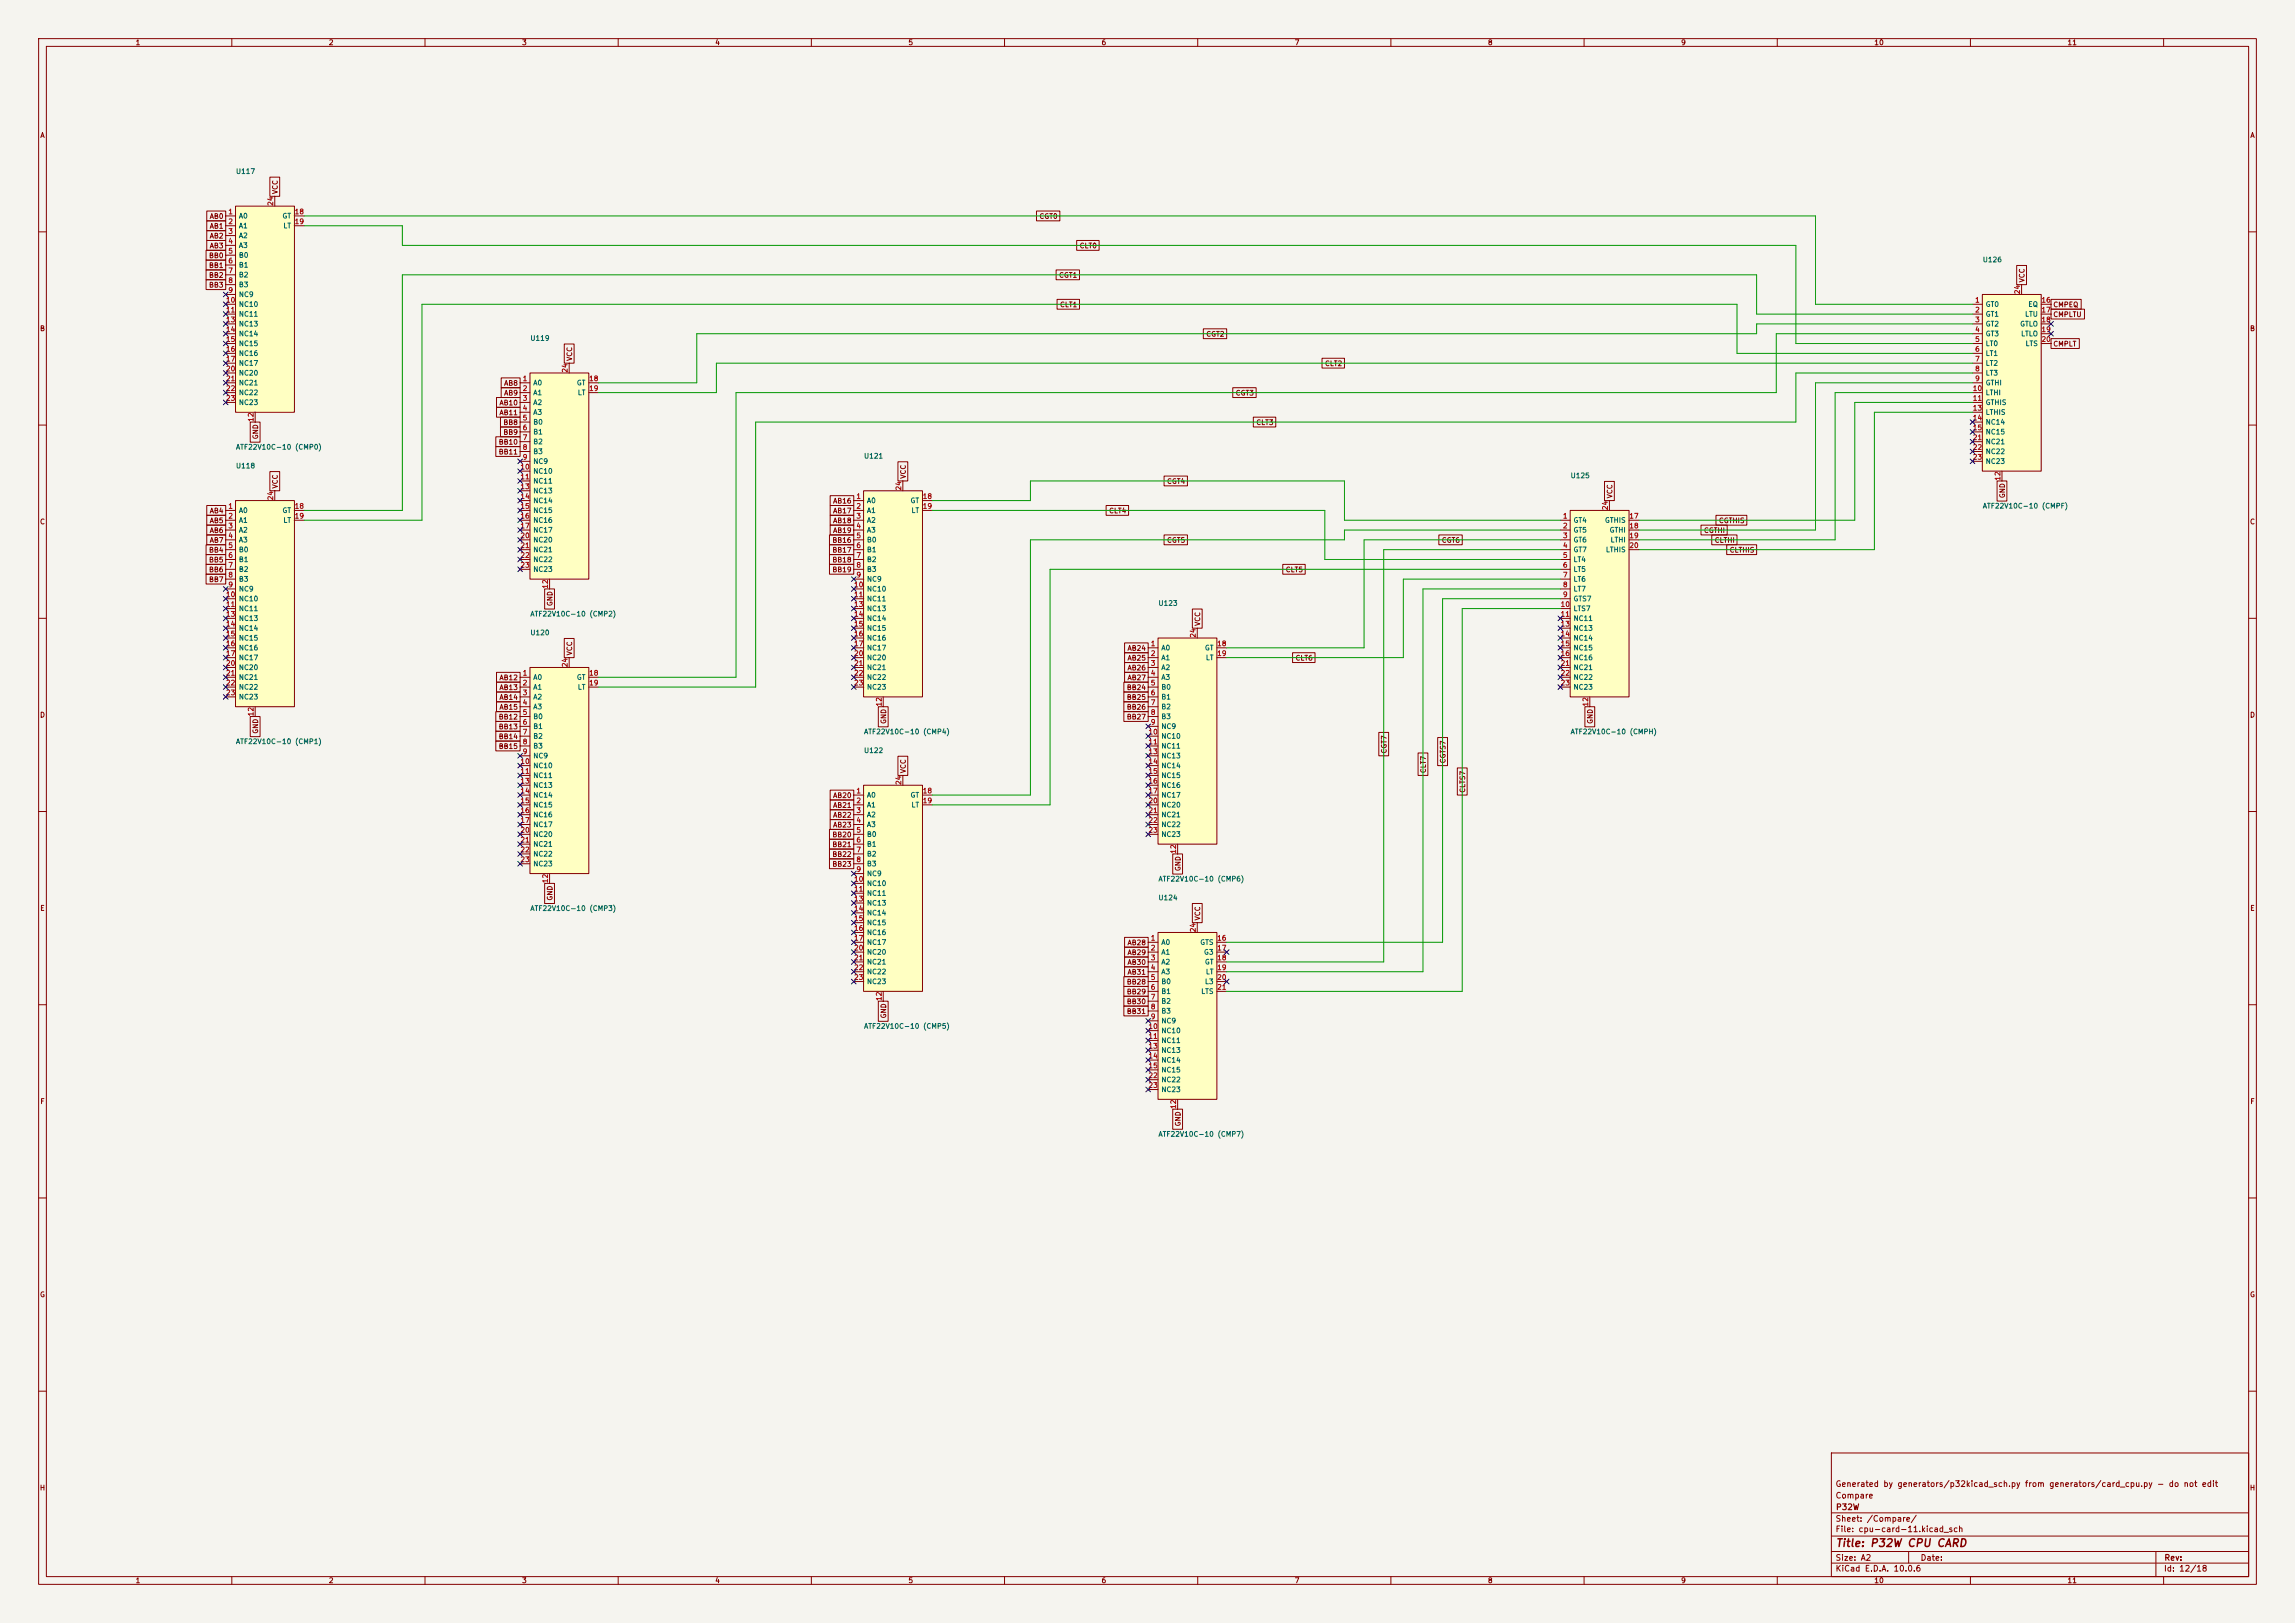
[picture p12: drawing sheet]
<svg xmlns="http://www.w3.org/2000/svg" width="594mm" height="420mm" viewBox="0 0 594 420" stroke-linecap="round" stroke-linejoin="round" font-family="sans-serif">
<defs><g id="words">
<text font-size="2" fill="#840000" x="475" y="400.8">Title: P32W CPU CARD</text>
<g font-size="1.5" fill="#840000">
<text x="475" y="388.1">Compare</text>
<text x="475" y="385.1">Generated by generators/p32kicad_sch.py from generators/card_cpu.py - do not edit</text>
<text x="475" y="394.1">Sheet: /Compare/</text>
<text x="475.1" y="391.1">P32W</text>
<text x="475" y="396.8">File: cpu-card-11.kicad_sch</text>
<text x="475" y="407">KiCad E.D.A. 10.0.6</text>
<text x="475" y="404.2">Size: A2</text>
<text x="497" y="404.2">Date:</text>
<text x="560" y="407">Id: 12/18</text>
<text x="560.1" y="404.2">Rev:</text>
</g>
<g font-size="1.3" fill="#840000">
<text x="35" y="12">1</text>
<text x="85" y="12">2</text>
<text x="135" y="12">3</text>
<text x="185" y="12">4</text>
<text x="235" y="12">5</text>
<text x="285" y="12">6</text>
<text x="335" y="12">7</text>
<text x="385" y="12">8</text>
<text x="435" y="12">9</text>
<text x="485" y="12">10</text>
<text x="535" y="12">11</text>
<text x="10.3" y="36">A</text>
<text x="582.3" y="36">A</text>
<text x="72.2" y="50.4" transform="rotate(-90 72.2 50.4)">VCC</text>
<text x="54.1" y="56.9">AB0</text>
<text x="54.1" y="59.5">AB1</text>
<text x="268.9" y="56.9">CGT0</text>
<text x="54.1" y="62">AB2</text>
<text x="54.1" y="64.6">AB3</text>
<text x="279.3" y="64.6">CLT0</text>
<text x="54" y="69.6">BB1</text>
<text x="54" y="67.1">BB0</text>
<text x="54" y="74.7">BB3</text>
<text x="54" y="72.2">BB2</text>
<text x="274" y="72.2">CGT1</text>
<text x="524.3" y="73.2" transform="rotate(-90 524.3 73.2)">VCC</text>
<text x="274.2" y="79.8">CLT1</text>
<text x="531.3" y="82.3">CMPLTU</text>
<text x="531.3" y="79.8">CMPEQ</text>
<text x="10.2" y="86">B</text>
<text x="312.1" y="87.4">CGT2</text>
<text x="531.3" y="90">CMPLT</text>
<text x="582.2" y="86">B</text>
<text x="148.4" y="93.5" transform="rotate(-90 148.4 93.5)">VCC</text>
<text x="342.8" y="95">CLT2</text>
<text x="130.3" y="100.1">AB8</text>
<text x="129.1" y="105.2">AB10</text>
<text x="129.1" y="107.7">AB11</text>
<text x="130.3" y="102.7">AB9</text>
<text x="319.7" y="102.7">CGT3</text>
<text x="67.1" y="113.8" transform="rotate(-90 67.1 113.8)">GND</text>
<text x="130.2" y="110.3">BB8</text>
<text x="130.2" y="112.8">BB9</text>
<text x="325" y="110.3">CLT3</text>
<text x="129" y="115.4">BB10</text>
<text x="129" y="117.9">BB11</text>
<text x="234.7" y="124" transform="rotate(-90 234.7 124)">VCC</text>
<text x="301.9" y="125.5">CGT4</text>
<text x="72.2" y="126.6" transform="rotate(-90 72.2 126.6)">VCC</text>
<text x="215.5" y="130.6">AB16</text>
<text x="417.6" y="129.1" transform="rotate(-90 417.6 129.1)">VCC</text>
<text x="519.2" y="129" transform="rotate(-90 519.2 129)">GND</text>
<text x="10.2" y="136">C</text>
<text x="54.1" y="133.1">AB4</text>
<text x="54.1" y="135.7">AB5</text>
<text x="215.5" y="133.1">AB17</text>
<text x="215.5" y="135.7">AB18</text>
<text x="286.9" y="133.1">CLT4</text>
<text x="444.8" y="135.7">CGTHIS</text>
<text x="582.2" y="136">C</text>
<text x="54" y="143.3">BB4</text>
<text x="54.1" y="140.8">AB7</text>
<text x="54.1" y="138.2">AB6</text>
<text x="215.3" y="140.8">BB16</text>
<text x="215.3" y="143.3">BB17</text>
<text x="215.5" y="138.2">AB19</text>
<text x="301.9" y="140.8">CGT5</text>
<text x="373" y="140.8">CGT6</text>
<text x="440.9" y="138.2">CGTHI</text>
<text x="443.7" y="140.8">CLTHI</text>
<text x="447.5" y="143.3">CLTHIS</text>
<text x="54" y="145.8">BB5</text>
<text x="54" y="148.4">BB6</text>
<text x="215.3" y="145.8">BB18</text>
<text x="215.3" y="148.4">BB19</text>
<text x="332.6" y="148.4">CLT5</text>
<text x="54" y="150.9">BB7</text>
<text x="143.3" y="157" transform="rotate(-90 143.3 157)">GND</text>
<text x="310.9" y="162.1" transform="rotate(-90 310.9 162.1)">VCC</text>
<text x="148.4" y="169.7" transform="rotate(-90 148.4 169.7)">VCC</text>
<text x="291.7" y="173.8">AB26</text>
<text x="291.7" y="171.2">AB25</text>
<text x="291.7" y="168.7">AB24</text>
<text x="335.2" y="171.2">CLT6</text>
<text x="129.1" y="176.3">AB12</text>
<text x="129.1" y="178.9">AB13</text>
<text x="291.5" y="178.9">BB24</text>
<text x="291.7" y="176.3">AB27</text>
<text x="10.2" y="186">D</text>
<text x="129.1" y="183.9">AB15</text>
<text x="129.1" y="181.4">AB14</text>
<text x="291.5" y="183.9">BB26</text>
<text x="291.5" y="181.4">BB25</text>
<text x="582.2" y="186">D</text>
<text x="67.1" y="190" transform="rotate(-90 67.1 190)">GND</text>
<text x="129" y="186.5">BB12</text>
<text x="129" y="189">BB13</text>
<text x="129" y="191.6">BB14</text>
<text x="229.7" y="187.5" transform="rotate(-90 229.7 187.5)">GND</text>
<text x="291.5" y="186.5">BB27</text>
<text x="412.5" y="187.5" transform="rotate(-90 412.5 187.5)">GND</text>
<text x="129" y="194.1">BB15</text>
<text x="359.2" y="195.1" transform="rotate(-90 359.2 195.1)">CGT7</text>
<text x="374.4" y="197.7" transform="rotate(-90 374.4 197.7)">CGTS7</text>
<text x="234.7" y="200.2" transform="rotate(-90 234.7 200.2)">VCC</text>
<text x="369.4" y="200.2" transform="rotate(-90 369.4 200.2)">CLT7</text>
<text x="215.5" y="209.3">AB21</text>
<text x="215.5" y="206.8">AB20</text>
<text x="379.5" y="205.3" transform="rotate(-90 379.5 205.3)">CLTS7</text>
<text x="215.5" y="214.4">AB23</text>
<text x="215.5" y="211.9">AB22</text>
<text x="215.3" y="217">BB20</text>
<text x="215.3" y="219.5">BB21</text>
<text x="215.3" y="224.6">BB23</text>
<text x="215.3" y="222">BB22</text>
<text x="305.9" y="225.6" transform="rotate(-90 305.9 225.6)">GND</text>
<text x="143.3" y="233.2" transform="rotate(-90 143.3 233.2)">GND</text>
<text x="10.3" y="236">E</text>
<text x="310.9" y="238.3" transform="rotate(-90 310.9 238.3)">VCC</text>
<text x="582.3" y="236">E</text>
<text x="291.7" y="244.9">AB28</text>
<text x="291.7" y="250">AB30</text>
<text x="291.7" y="247.4">AB29</text>
<text x="291.5" y="257.6">BB29</text>
<text x="291.5" y="255.1">BB28</text>
<text x="291.7" y="252.5">AB31</text>
<text x="229.7" y="263.7" transform="rotate(-90 229.7 263.7)">GND</text>
<text x="291.5" y="262.7">BB31</text>
<text x="291.5" y="260.1">BB30</text>
<text x="10.3" y="286">F</text>
<text x="582.3" y="286">F</text>
<text x="305.9" y="291.6" transform="rotate(-90 305.9 291.6)">GND</text>
<text x="10.2" y="336">G</text>
<text x="582.2" y="336">G</text>
<text x="10.2" y="386">H</text>
<text x="582.2" y="386">H</text>
<text x="35" y="410">1</text>
<text x="85" y="410">2</text>
<text x="135" y="410">3</text>
<text x="185" y="410">4</text>
<text x="235" y="410">5</text>
<text x="285" y="410">6</text>
<text x="335" y="410">7</text>
<text x="385" y="410">8</text>
<text x="435" y="410">9</text>
<text x="485" y="410">10</text>
<text x="535" y="410">11</text>
</g>
<g font-size="1.3" fill="#006464">
<text x="60.9" y="45.3">U117</text>
<text x="61.7" y="56.8">A0</text>
<text x="61.7" y="59.4">A1</text>
<text x="73" y="56.8">GT</text>
<text x="73.2" y="59.4">LT</text>
<text x="61.7" y="61.9">A2</text>
<text x="61.7" y="64.5">A3</text>
<text x="61.7" y="67">B0</text>
<text x="61.7" y="69.5">B1</text>
<text x="513.1" y="68.2">U126</text>
<text x="61.7" y="72.1">B2</text>
<text x="61.7" y="74.6">B3</text>
<text x="61.7" y="77.2">NC9</text>
<text x="61.7" y="79.7">NC10</text>
<text x="61.7" y="82.2">NC11</text>
<text x="513.8" y="79.7">GT0</text>
<text x="513.8" y="82.2">GT1</text>
<text x="524" y="82.2">LTU</text>
<text x="524.9" y="79.7">EQ</text>
<text x="61.7" y="84.8">NC13</text>
<text x="61.7" y="87.3">NC14</text>
<text x="61.7" y="89.9">NC15</text>
<text x="137.1" y="88.5">U119</text>
<text x="513.8" y="84.8">GT2</text>
<text x="513.8" y="87.3">GT3</text>
<text x="513.8" y="89.9">LT0</text>
<text x="522.7" y="84.8">GTLO</text>
<text x="523" y="87.3">LTLO</text>
<text x="524.1" y="89.9">LTS</text>
<text x="61.7" y="92.4">NC16</text>
<text x="61.7" y="94.9">NC17</text>
<text x="513.8" y="92.4">LT1</text>
<text x="513.8" y="94.9">LT2</text>
<text x="61.7" y="97.5">NC20</text>
<text x="61.7" y="100">NC21</text>
<text x="137.9" y="100">A0</text>
<text x="149.2" y="100">GT</text>
<text x="513.8" y="97.5">LT3</text>
<text x="513.8" y="100">GTHI</text>
<text x="61.7" y="102.6">NC22</text>
<text x="61.7" y="105.1">NC23</text>
<text x="137.9" y="102.6">A1</text>
<text x="137.9" y="105.1">A2</text>
<text x="137.9" y="107.6">A3</text>
<text x="149.4" y="102.6">LT</text>
<text x="513.8" y="102.6">LTHI</text>
<text x="513.8" y="105.1">GTHIS</text>
<text x="513.8" y="107.6">LTHIS</text>
<text x="137.9" y="110.2">B0</text>
<text x="137.9" y="112.7">B1</text>
<text x="513.8" y="110.2">NC14</text>
<text x="513.8" y="112.7">NC15</text>
<text x="60.9" y="116.6">ATF22V10C-10 (CMP0)</text>
<text x="137.9" y="115.3">B2</text>
<text x="137.9" y="117.8">B3</text>
<text x="223.5" y="119">U121</text>
<text x="513.8" y="115.3">NC21</text>
<text x="513.8" y="117.8">NC22</text>
<text x="60.9" y="121.5">U118</text>
<text x="137.9" y="120.3">NC9</text>
<text x="137.9" y="122.9">NC10</text>
<text x="137.9" y="125.4">NC11</text>
<text x="406.4" y="124">U125</text>
<text x="513.8" y="120.3">NC23</text>
<text x="137.9" y="128">NC13</text>
<text x="137.9" y="130.5">NC14</text>
<text x="224.3" y="130.5">A0</text>
<text x="235.5" y="130.5">GT</text>
<text x="513.1" y="131.9">ATF22V10C-10 (CMPF)</text>
<text x="61.7" y="133">A0</text>
<text x="61.7" y="135.6">A1</text>
<text x="73" y="133">GT</text>
<text x="73.2" y="135.6">LT</text>
<text x="137.9" y="133">NC15</text>
<text x="137.9" y="135.6">NC16</text>
<text x="224.3" y="133">A1</text>
<text x="224.3" y="135.6">A2</text>
<text x="235.8" y="133">LT</text>
<text x="407.1" y="135.6">GT4</text>
<text x="415.3" y="135.6">GTHIS</text>
<text x="61.7" y="138.1">A2</text>
<text x="61.7" y="140.7">A3</text>
<text x="61.7" y="143.2">B0</text>
<text x="137.9" y="138.1">NC17</text>
<text x="137.9" y="140.7">NC20</text>
<text x="137.9" y="143.2">NC21</text>
<text x="224.3" y="138.1">A3</text>
<text x="224.3" y="140.7">B0</text>
<text x="224.3" y="143.2">B1</text>
<text x="407.1" y="138.1">GT5</text>
<text x="407.1" y="140.7">GT6</text>
<text x="407.1" y="143.2">GT7</text>
<text x="415.5" y="143.2">LTHIS</text>
<text x="416.5" y="138.1">GTHI</text>
<text x="416.7" y="140.7">LTHI</text>
<text x="61.7" y="145.7">B1</text>
<text x="61.7" y="148.3">B2</text>
<text x="137.9" y="145.7">NC22</text>
<text x="137.9" y="148.3">NC23</text>
<text x="224.3" y="145.7">B2</text>
<text x="224.3" y="148.3">B3</text>
<text x="407.1" y="145.7">LT4</text>
<text x="407.1" y="148.3">LT5</text>
<text x="61.7" y="150.8">B3</text>
<text x="61.7" y="153.4">NC9</text>
<text x="61.7" y="155.9">NC10</text>
<text x="224.3" y="150.8">NC9</text>
<text x="224.3" y="153.4">NC10</text>
<text x="224.3" y="155.9">NC11</text>
<text x="407.1" y="150.8">LT6</text>
<text x="407.1" y="153.4">LT7</text>
<text x="407.1" y="155.9">GTS7</text>
<text x="61.7" y="158.4">NC11</text>
<text x="61.7" y="161">NC13</text>
<text x="137.1" y="159.8">ATF22V10C-10 (CMP2)</text>
<text x="224.3" y="158.4">NC13</text>
<text x="224.3" y="161">NC14</text>
<text x="299.7" y="157.1">U123</text>
<text x="407.1" y="158.4">LTS7</text>
<text x="407.1" y="161">NC11</text>
<text x="61.7" y="163.5">NC14</text>
<text x="61.7" y="166.1">NC15</text>
<text x="137.1" y="164.7">U120</text>
<text x="224.3" y="163.5">NC15</text>
<text x="224.3" y="166.1">NC16</text>
<text x="407.1" y="163.5">NC13</text>
<text x="407.1" y="166.1">NC14</text>
<text x="61.7" y="168.6">NC16</text>
<text x="61.7" y="171.1">NC17</text>
<text x="61.7" y="173.7">NC20</text>
<text x="224.3" y="168.6">NC17</text>
<text x="224.3" y="171.1">NC20</text>
<text x="224.3" y="173.7">NC21</text>
<text x="300.5" y="168.6">A0</text>
<text x="300.5" y="171.1">A1</text>
<text x="300.5" y="173.7">A2</text>
<text x="311.7" y="168.6">GT</text>
<text x="312" y="171.1">LT</text>
<text x="407.1" y="168.6">NC15</text>
<text x="407.1" y="171.1">NC16</text>
<text x="407.1" y="173.7">NC21</text>
<text x="61.7" y="176.2">NC21</text>
<text x="61.7" y="178.8">NC22</text>
<text x="137.9" y="176.2">A0</text>
<text x="137.9" y="178.8">A1</text>
<text x="149.2" y="176.2">GT</text>
<text x="149.4" y="178.8">LT</text>
<text x="224.3" y="176.2">NC22</text>
<text x="224.3" y="178.8">NC23</text>
<text x="300.5" y="176.2">A3</text>
<text x="300.5" y="178.8">B0</text>
<text x="407.1" y="176.2">NC22</text>
<text x="407.1" y="178.8">NC23</text>
<text x="61.7" y="181.3">NC23</text>
<text x="137.9" y="181.3">A2</text>
<text x="137.9" y="183.8">A3</text>
<text x="300.5" y="181.3">B1</text>
<text x="300.5" y="183.8">B2</text>
<text x="137.9" y="186.4">B0</text>
<text x="137.9" y="188.9">B1</text>
<text x="137.9" y="191.5">B2</text>
<text x="223.5" y="190.3">ATF22V10C-10 (CMP4)</text>
<text x="300.5" y="186.4">B3</text>
<text x="300.5" y="188.9">NC9</text>
<text x="300.5" y="191.5">NC10</text>
<text x="406.4" y="190.3">ATF22V10C-10 (CMPH)</text>
<text x="60.9" y="192.8">ATF22V10C-10 (CMP1)</text>
<text x="137.9" y="194">B3</text>
<text x="137.9" y="196.5">NC9</text>
<text x="223.5" y="195.2">U122</text>
<text x="300.5" y="194">NC11</text>
<text x="300.5" y="196.5">NC13</text>
<text x="137.9" y="199.1">NC10</text>
<text x="137.9" y="201.6">NC11</text>
<text x="300.5" y="199.1">NC14</text>
<text x="300.5" y="201.6">NC15</text>
<text x="137.9" y="204.2">NC13</text>
<text x="137.9" y="206.7">NC14</text>
<text x="137.9" y="209.2">NC15</text>
<text x="224.3" y="206.7">A0</text>
<text x="224.3" y="209.2">A1</text>
<text x="235.5" y="206.7">GT</text>
<text x="235.8" y="209.2">LT</text>
<text x="300.5" y="204.2">NC16</text>
<text x="300.5" y="206.7">NC17</text>
<text x="300.5" y="209.2">NC20</text>
<text x="137.9" y="211.8">NC16</text>
<text x="137.9" y="214.3">NC17</text>
<text x="224.3" y="211.8">A2</text>
<text x="224.3" y="214.3">A3</text>
<text x="300.5" y="211.8">NC21</text>
<text x="300.5" y="214.3">NC22</text>
<text x="137.9" y="216.9">NC20</text>
<text x="137.9" y="219.4">NC21</text>
<text x="137.9" y="221.9">NC22</text>
<text x="224.3" y="216.9">B0</text>
<text x="224.3" y="219.4">B1</text>
<text x="224.3" y="221.9">B2</text>
<text x="300.5" y="216.9">NC23</text>
<text x="137.9" y="224.5">NC23</text>
<text x="224.3" y="224.5">B3</text>
<text x="224.3" y="227">NC9</text>
<text x="224.3" y="229.6">NC10</text>
<text x="224.3" y="232.1">NC11</text>
<text x="299.7" y="228.4">ATF22V10C-10 (CMP6)</text>
<text x="299.7" y="233.3">U124</text>
<text x="137.1" y="236">ATF22V10C-10 (CMP3)</text>
<text x="224.3" y="234.6">NC13</text>
<text x="224.3" y="237.2">NC14</text>
<text x="224.3" y="239.7">NC15</text>
<text x="224.3" y="242.3">NC16</text>
<text x="224.3" y="244.8">NC17</text>
<text x="300.5" y="244.8">A0</text>
<text x="310.5" y="244.8">GTS</text>
<text x="224.3" y="247.3">NC20</text>
<text x="224.3" y="249.9">NC21</text>
<text x="300.5" y="247.3">A1</text>
<text x="300.5" y="249.9">A2</text>
<text x="311.5" y="247.3">G3</text>
<text x="311.7" y="249.9">GT</text>
<text x="224.3" y="252.4">NC22</text>
<text x="224.3" y="255">NC23</text>
<text x="300.5" y="252.4">A3</text>
<text x="300.5" y="255">B0</text>
<text x="300.5" y="257.5">B1</text>
<text x="310.8" y="257.5">LTS</text>
<text x="311.7" y="255">L3</text>
<text x="312" y="252.4">LT</text>
<text x="300.5" y="260">B2</text>
<text x="300.5" y="262.6">B3</text>
<text x="223.5" y="266.5">ATF22V10C-10 (CMP5)</text>
<text x="300.5" y="265.1">NC9</text>
<text x="300.5" y="267.7">NC10</text>
<text x="300.5" y="270.2">NC11</text>
<text x="300.5" y="272.7">NC13</text>
<text x="300.5" y="275.3">NC14</text>
<text x="300.5" y="277.8">NC15</text>
<text x="300.5" y="280.4">NC22</text>
<text x="300.5" y="282.9">NC23</text>
<text x="299.7" y="294.4">ATF22V10C-10 (CMP7)</text>
</g>
<g font-size="1.3" fill="#a90000">
<text x="71" y="53.4" transform="rotate(-90 71 53.4)">24</text>
<text x="59" y="55.7">1</text>
<text x="59" y="58.3">2</text>
<text x="76.1" y="55.7">18</text>
<text x="76.1" y="58.3">19</text>
<text x="59" y="60.8">3</text>
<text x="59" y="63.4">4</text>
<text x="59" y="65.9">5</text>
<text x="59" y="68.4">6</text>
<text x="59" y="71">7</text>
<text x="59" y="73.5">8</text>
<text x="59" y="76.1">9</text>
<text x="523.1" y="76.3" transform="rotate(-90 523.1 76.3)">24</text>
<text x="58.4" y="78.6">10</text>
<text x="58.4" y="81.1">11</text>
<text x="58.4" y="83.7">13</text>
<text x="511.1" y="78.6">1</text>
<text x="511.1" y="81.1">2</text>
<text x="511.1" y="83.7">3</text>
<text x="528.3" y="78.6">16</text>
<text x="528.3" y="81.1">17</text>
<text x="528.3" y="83.7">18</text>
<text x="58.4" y="86.2">14</text>
<text x="58.4" y="88.8">15</text>
<text x="511.1" y="86.2">4</text>
<text x="511.1" y="88.8">5</text>
<text x="528.3" y="86.2">19</text>
<text x="528.3" y="88.8">20</text>
<text x="58.4" y="91.3">16</text>
<text x="58.4" y="93.8">17</text>
<text x="511.1" y="91.3">6</text>
<text x="511.1" y="93.8">7</text>
<text x="58.4" y="96.4">20</text>
<text x="58.4" y="98.9">21</text>
<text x="58.4" y="101.5">22</text>
<text x="135.2" y="98.9">1</text>
<text x="135.2" y="101.5">2</text>
<text x="147.2" y="96.6" transform="rotate(-90 147.2 96.6)">24</text>
<text x="152.3" y="98.9">18</text>
<text x="152.3" y="101.5">19</text>
<text x="510.5" y="101.5">10</text>
<text x="511.1" y="96.4">8</text>
<text x="511.1" y="98.9">9</text>
<text x="58.4" y="104">23</text>
<text x="135.2" y="104">3</text>
<text x="135.2" y="106.5">4</text>
<text x="510.5" y="104">11</text>
<text x="510.5" y="106.5">13</text>
<text x="65.9" y="109.3" transform="rotate(-90 65.9 109.3)">12</text>
<text x="135.2" y="109.1">5</text>
<text x="135.2" y="111.6">6</text>
<text x="510.5" y="109.1">14</text>
<text x="510.5" y="111.6">15</text>
<text x="135.2" y="114.2">7</text>
<text x="135.2" y="116.7">8</text>
<text x="135.2" y="119.2">9</text>
<text x="510.5" y="114.2">21</text>
<text x="510.5" y="116.7">22</text>
<text x="510.5" y="119.2">23</text>
<text x="134.6" y="121.8">10</text>
<text x="134.6" y="124.3">11</text>
<text x="518" y="124.5" transform="rotate(-90 518 124.5)">12</text>
<text x="59" y="131.9">1</text>
<text x="71" y="129.6" transform="rotate(-90 71 129.6)">24</text>
<text x="76.1" y="131.9">18</text>
<text x="134.6" y="126.9">13</text>
<text x="134.6" y="129.4">14</text>
<text x="134.6" y="131.9">15</text>
<text x="221.5" y="129.4">1</text>
<text x="221.5" y="131.9">2</text>
<text x="233.5" y="127.1" transform="rotate(-90 233.5 127.1)">24</text>
<text x="238.7" y="129.4">18</text>
<text x="238.7" y="131.9">19</text>
<text x="59" y="134.5">2</text>
<text x="59" y="137">3</text>
<text x="76.1" y="134.5">19</text>
<text x="134.6" y="134.5">16</text>
<text x="134.6" y="137">17</text>
<text x="221.5" y="134.5">3</text>
<text x="221.5" y="137">4</text>
<text x="404.4" y="134.5">1</text>
<text x="404.4" y="137">2</text>
<text x="416.4" y="132.1" transform="rotate(-90 416.4 132.1)">24</text>
<text x="421.6" y="134.5">17</text>
<text x="421.6" y="137">18</text>
<text x="59" y="139.6">4</text>
<text x="59" y="142.1">5</text>
<text x="134.6" y="139.6">20</text>
<text x="134.6" y="142.1">21</text>
<text x="221.5" y="139.6">5</text>
<text x="221.5" y="142.1">6</text>
<text x="404.4" y="139.6">3</text>
<text x="404.4" y="142.1">4</text>
<text x="421.6" y="139.6">19</text>
<text x="421.6" y="142.1">20</text>
<text x="59" y="144.6">6</text>
<text x="59" y="147.2">7</text>
<text x="59" y="149.7">8</text>
<text x="134.6" y="144.6">22</text>
<text x="134.6" y="147.2">23</text>
<text x="221.5" y="144.6">7</text>
<text x="221.5" y="147.2">8</text>
<text x="221.5" y="149.7">9</text>
<text x="404.4" y="144.6">5</text>
<text x="404.4" y="147.2">6</text>
<text x="404.4" y="149.7">7</text>
<text x="58.4" y="154.8">10</text>
<text x="59" y="152.3">9</text>
<text x="142.1" y="152.5" transform="rotate(-90 142.1 152.5)">12</text>
<text x="220.9" y="152.3">10</text>
<text x="220.9" y="154.8">11</text>
<text x="404.4" y="152.3">8</text>
<text x="404.4" y="154.8">9</text>
<text x="58.4" y="157.3">11</text>
<text x="58.4" y="159.9">13</text>
<text x="220.9" y="157.3">13</text>
<text x="220.9" y="159.9">14</text>
<text x="403.8" y="157.3">10</text>
<text x="403.8" y="159.9">11</text>
<text x="58.4" y="162.4">14</text>
<text x="58.4" y="165">15</text>
<text x="58.4" y="167.5">16</text>
<text x="220.9" y="162.4">15</text>
<text x="220.9" y="165">16</text>
<text x="220.9" y="167.5">17</text>
<text x="297.7" y="167.5">1</text>
<text x="309.7" y="165.2" transform="rotate(-90 309.7 165.2)">24</text>
<text x="314.9" y="167.5">18</text>
<text x="403.8" y="162.4">13</text>
<text x="403.8" y="165">14</text>
<text x="403.8" y="167.5">15</text>
<text x="58.4" y="170">17</text>
<text x="58.4" y="172.6">20</text>
<text x="147.2" y="172.8" transform="rotate(-90 147.2 172.8)">24</text>
<text x="220.9" y="170">20</text>
<text x="220.9" y="172.6">21</text>
<text x="297.7" y="170">2</text>
<text x="297.7" y="172.6">3</text>
<text x="314.9" y="170">19</text>
<text x="403.8" y="170">16</text>
<text x="403.8" y="172.6">21</text>
<text x="58.4" y="175.1">21</text>
<text x="58.4" y="177.7">22</text>
<text x="135.2" y="175.1">1</text>
<text x="135.2" y="177.7">2</text>
<text x="152.3" y="175.1">18</text>
<text x="152.3" y="177.7">19</text>
<text x="220.9" y="175.1">22</text>
<text x="220.9" y="177.7">23</text>
<text x="297.7" y="175.1">4</text>
<text x="297.7" y="177.7">5</text>
<text x="403.8" y="175.1">22</text>
<text x="403.8" y="177.7">23</text>
<text x="58.4" y="180.2">23</text>
<text x="65.9" y="185.5" transform="rotate(-90 65.9 185.5)">12</text>
<text x="135.2" y="180.2">3</text>
<text x="135.2" y="182.7">4</text>
<text x="135.2" y="185.3">5</text>
<text x="228.5" y="182.9" transform="rotate(-90 228.5 182.9)">12</text>
<text x="297.7" y="180.2">6</text>
<text x="297.7" y="182.7">7</text>
<text x="297.7" y="185.3">8</text>
<text x="411.3" y="182.9" transform="rotate(-90 411.3 182.9)">12</text>
<text x="135.2" y="187.8">6</text>
<text x="135.2" y="190.4">7</text>
<text x="297.1" y="190.4">10</text>
<text x="297.7" y="187.8">9</text>
<text x="134.6" y="198">10</text>
<text x="135.2" y="192.9">8</text>
<text x="135.2" y="195.4">9</text>
<text x="297.1" y="192.9">11</text>
<text x="297.1" y="195.4">13</text>
<text x="297.1" y="198">14</text>
<text x="134.6" y="200.5">11</text>
<text x="134.6" y="203.1">13</text>
<text x="233.5" y="203.3" transform="rotate(-90 233.5 203.3)">24</text>
<text x="297.1" y="200.5">15</text>
<text x="297.1" y="203.1">16</text>
<text x="134.6" y="205.6">14</text>
<text x="134.6" y="208.1">15</text>
<text x="221.5" y="205.6">1</text>
<text x="221.5" y="208.1">2</text>
<text x="238.7" y="205.6">18</text>
<text x="238.7" y="208.1">19</text>
<text x="297.1" y="205.6">17</text>
<text x="297.1" y="208.1">20</text>
<text x="134.6" y="210.7">16</text>
<text x="134.6" y="213.2">17</text>
<text x="134.6" y="215.8">20</text>
<text x="221.5" y="210.7">3</text>
<text x="221.5" y="213.2">4</text>
<text x="221.5" y="215.8">5</text>
<text x="297.1" y="210.7">21</text>
<text x="297.1" y="213.2">22</text>
<text x="297.1" y="215.8">23</text>
<text x="134.6" y="218.3">21</text>
<text x="134.6" y="220.8">22</text>
<text x="221.5" y="218.3">6</text>
<text x="221.5" y="220.8">7</text>
<text x="304.7" y="221" transform="rotate(-90 304.7 221)">12</text>
<text x="134.6" y="223.4">23</text>
<text x="221.5" y="223.4">8</text>
<text x="221.5" y="225.9">9</text>
<text x="142.1" y="228.7" transform="rotate(-90 142.1 228.7)">12</text>
<text x="220.9" y="228.5">10</text>
<text x="220.9" y="231">11</text>
<text x="220.9" y="233.5">13</text>
<text x="220.9" y="236.1">14</text>
<text x="220.9" y="238.6">15</text>
<text x="220.9" y="241.2">16</text>
<text x="220.9" y="243.7">17</text>
<text x="297.7" y="243.7">1</text>
<text x="309.7" y="241.4" transform="rotate(-90 309.7 241.4)">24</text>
<text x="314.9" y="243.7">16</text>
<text x="220.9" y="246.2">20</text>
<text x="220.9" y="248.8">21</text>
<text x="220.9" y="251.3">22</text>
<text x="297.7" y="246.2">2</text>
<text x="297.7" y="248.8">3</text>
<text x="297.7" y="251.3">4</text>
<text x="314.9" y="246.2">17</text>
<text x="314.9" y="248.8">18</text>
<text x="314.9" y="251.3">19</text>
<text x="220.9" y="253.9">23</text>
<text x="297.7" y="253.9">5</text>
<text x="297.7" y="256.4">6</text>
<text x="314.9" y="253.9">20</text>
<text x="314.9" y="256.4">21</text>
<text x="228.5" y="259.1" transform="rotate(-90 228.5 259.1)">12</text>
<text x="297.7" y="258.9">7</text>
<text x="297.7" y="261.5">8</text>
<text x="297.1" y="266.6">10</text>
<text x="297.1" y="269.1">11</text>
<text x="297.7" y="264">9</text>
<text x="297.1" y="271.6">13</text>
<text x="297.1" y="274.2">14</text>
<text x="297.1" y="276.7">15</text>
<text x="297.1" y="279.3">22</text>
<text x="297.1" y="281.8">23</text>
<text x="304.7" y="287.1" transform="rotate(-90 304.7 287.1)">12</text>
</g>
</g></defs>
<path d="M0 0h594v420h-594z" fill="#f5f4ef" stroke="#f5f4ef" stroke-width=".26"/>
<g fill="none" stroke="#840000" stroke-width=".26">
<path d="M10 10h574v400h-574zM12 12h570v396h-570zM60 10v2M110 10v2M160 10v2M210 10v2M260 10v2M310 10v2M360 10v2M410 10v2M460 10v2M510 10v2"/>
<path d="M560 10v2M10 60h2M582 60h2M10 110h2M582 110h2M10 160h2M582 160h2M10 210h2M582 210h2M10 260h2M582 260h2M10 310h2"/>
<path d="M582 310h2M10 360h2M474 376h108v32h-108zM582 360h2M474 397.5h108M474 391.5h108M60 408v2M110 408v2M160 408v2M210 408v2M260 408v2M310 408v2"/>
<path d="M360 408v2M410 408v2M460 408v2M474 404.5h108M474 401.5h108M494 401.5v3M510 408v2M558 401.5v6.5M560 408v2"/>
</g>
<path d="M61 53.3h15.2v53.4h-15.2z" fill="#ffffc2"/>
<g fill="none" stroke="#840000" stroke-width=".26">
<path d="M58.4 55.9h2.6M58.4 58.4h2.6M61 53.3h15.2v53.4h-15.2zM71.1 50.8v2.5M76.2 55.9h2.5M76.2 58.4h2.5M58.4 61h2.6M58.4 63.5h2.6M58.4 66h2.6M58.4 68.6h2.6M58.4 71.1h2.6M58.4 73.7h2.6"/>
<path d="M58.4 76.2h2.6M58.4 78.7h2.6M58.4 81.3h2.6M58.4 83.8h2.6M58.4 86.4h2.6M58.4 88.9h2.6M58.4 91.4h2.6M58.4 94h2.6M58.4 96.5h2.6M58.4 99.1h2.6M58.4 101.6h2.6M58.4 104.1h2.6"/>
<path d="M66 106.7v2.5"/>
</g>
<path d="M513.1 76.2h15.2v45.7h-15.2z" fill="#ffffc2"/>
<g fill="none" stroke="#840000" stroke-width=".26">
<path d="M510.5 78.7h2.6M513.1 76.2h15.2v45.7h-15.2zM523.2 73.7v2.5M528.3 78.7h2.6M510.5 81.3h2.6M510.5 83.8h2.6M510.5 86.4h2.6M510.5 88.9h2.6M510.5 91.4h2.6M510.5 94h2.6M510.5 96.5h2.6M510.5 99.1h2.6"/>
<path d="M528.3 81.3h2.6M528.3 83.8h2.6M528.3 86.4h2.6M528.3 88.9h2.6M510.5 101.6h2.6M510.5 104.1h2.6M510.5 106.7h2.6M510.5 109.2h2.6M510.5 111.8h2.6M510.5 114.3h2.6M510.5 116.8h2.6M510.5 119.4h2.6"/>
<path d="M518.2 121.9v2.6"/>
</g>
<path d="M299.7 165.1h15.3v53.3h-15.3z" fill="#ffffc2"/>
<g fill="none" stroke="#840000" stroke-width=".26">
<path d="M297.2 167.6h2.5M297.2 170.2h2.5M297.2 172.7h2.5M297.2 175.3h2.5M297.2 177.8h2.5M299.7 165.1h15.3v53.3h-15.3zM309.9 162.6v2.5M315 167.6h2.5M315 170.2h2.5M297.2 180.3h2.5M297.2 182.9h2.5M297.2 185.4h2.5"/>
<path d="M297.2 188h2.5M297.2 190.5h2.5M297.2 193h2.5M297.2 195.6h2.5M297.2 198.1h2.5M297.2 200.7h2.5M297.2 203.2h2.5M297.2 205.7h2.5M297.2 208.3h2.5M297.2 210.8h2.5M297.2 213.4h2.5M297.2 215.9h2.5"/>
<path d="M304.8 218.4v2.6"/>
</g>
<path d="M137.2 172.7h15.2v53.4h-15.2z" fill="#ffffc2"/>
<g fill="none" stroke="#840000" stroke-width=".26">
<path d="M134.6 175.3h2.6M134.6 177.8h2.6M137.2 172.7h15.2v53.4h-15.2zM147.3 170.2v2.5M152.4 175.3h2.5M152.4 177.8h2.5M134.6 180.3h2.6M134.6 182.9h2.6M134.6 185.4h2.6M134.6 188h2.6M134.6 190.5h2.6M134.6 193h2.6"/>
<path d="M134.6 195.6h2.6M134.6 198.1h2.6M134.6 200.7h2.6M134.6 203.2h2.6M134.6 205.7h2.6M134.6 208.3h2.6M134.6 210.8h2.6M134.6 213.4h2.6M134.6 215.9h2.6M134.6 218.4h2.6M134.6 221h2.6M134.6 223.5h2.6"/>
<path d="M142.2 226.1v2.5"/>
</g>
<path d="M137.2 96.5h15.2v53.4h-15.2z" fill="#ffffc2"/>
<g fill="none" stroke="#840000" stroke-width=".26">
<path d="M134.6 99.1h2.6M137.2 96.5h15.2v53.4h-15.2zM147.3 94v2.5M152.4 99.1h2.5M134.6 101.6h2.6M134.6 104.1h2.6M134.6 106.7h2.6M134.6 109.2h2.6M134.6 111.8h2.6M134.6 114.3h2.6M134.6 116.8h2.6M134.6 119.4h2.6"/>
<path d="M152.4 101.6h2.5M134.6 121.9h2.6M134.6 124.5h2.6M134.6 127h2.6M134.6 129.5h2.6M134.6 132.1h2.6M134.6 134.6h2.6M134.6 137.2h2.6M134.6 139.7h2.6M134.6 142.2h2.6M134.6 144.8h2.6M134.6 147.3h2.6"/>
<path d="M142.2 149.9v2.5"/>
</g>
<path d="M223.5 203.2h15.3v53.3h-15.3z" fill="#ffffc2"/>
<g fill="none" stroke="#840000" stroke-width=".26">
<path d="M221 205.7h2.5M221 208.3h2.5M221 210.8h2.5M221 213.4h2.5M221 215.9h2.5M221 218.4h2.5M223.5 203.2h15.3v53.3h-15.3zM233.7 200.7v2.5M238.8 205.7h2.5M238.8 208.3h2.5M221 221h2.5M221 223.5h2.5"/>
<path d="M221 226.1h2.5M221 228.6h2.5M221 231.1h2.5M221 233.7h2.5M221 236.2h2.5M221 238.8h2.5M221 241.3h2.5M221 243.8h2.5M221 246.4h2.5M221 248.9h2.5M221 251.5h2.5M221 254h2.5"/>
<path d="M228.6 256.5v2.6"/>
</g>
<path d="M223.5 127h15.3v53.3h-15.3z" fill="#ffffc2"/>
<g fill="none" stroke="#840000" stroke-width=".26">
<path d="M221 129.5h2.5M221 132.1h2.5M221 134.6h2.5M221 137.2h2.5M221 139.7h2.5M223.5 127h15.3v53.3h-15.3zM233.7 124.5v2.5M238.8 129.5h2.5M238.8 132.1h2.5M221 142.2h2.5M221 144.8h2.5M221 147.3h2.5"/>
<path d="M221 149.9h2.5M221 152.4h2.5M221 154.9h2.5M221 157.5h2.5M221 160h2.5M221 162.6h2.5M221 165.1h2.5M221 167.6h2.5M221 170.2h2.5M221 172.7h2.5M221 175.3h2.5M221 177.8h2.5"/>
<path d="M228.6 180.3v2.6"/>
</g>
<path d="M299.7 241.3h15.3v43.2h-15.3z" fill="#ffffc2"/>
<g fill="none" stroke="#840000" stroke-width=".26">
<path d="M309.9 238.8v2.5M297.2 243.8h2.5M297.2 246.4h2.5M297.2 248.9h2.5M297.2 251.5h2.5M297.2 254h2.5M297.2 256.5h2.5M297.2 259.1h2.5M299.7 241.3h15.3v43.2h-15.3zM315 243.8h2.5M315 246.4h2.5M315 248.9h2.5"/>
<path d="M315 251.5h2.5M315 254h2.5M315 256.5h2.5M297.2 261.6h2.5M297.2 264.2h2.5M297.2 266.7h2.5M297.2 269.2h2.5M297.2 271.8h2.5M297.2 274.3h2.5M297.2 276.9h2.5M297.2 279.4h2.5M297.2 281.9h2.5"/>
<path d="M304.8 284.5v2.5"/>
</g>
<path d="M406.4 132.1h15.2v48.2h-15.2z" fill="#ffffc2"/>
<g fill="none" stroke="#840000" stroke-width=".26">
<path d="M403.9 134.6h2.5M403.9 137.2h2.5M403.9 139.7h2.5M406.4 132.1h15.2v48.2h-15.2zM416.6 129.5v2.6M421.6 134.6h2.6M421.6 137.2h2.6M421.6 139.7h2.6M403.9 142.2h2.5M403.9 144.8h2.5M403.9 147.3h2.5M403.9 149.9h2.5"/>
<path d="M403.9 152.4h2.5M403.9 154.9h2.5M403.9 157.5h2.5M421.6 142.2h2.6M403.9 160h2.5M403.9 162.6h2.5M403.9 165.1h2.5M403.9 167.6h2.5M403.9 170.2h2.5M403.9 172.7h2.5M403.9 175.3h2.5M403.9 177.8h2.5"/>
<path d="M411.5 180.3v2.6"/>
</g>
<path d="M61 129.5h15.2v53.4h-15.2z" fill="#ffffc2"/>
<g fill="none" stroke="#840000" stroke-width=".26">
<path d="M53.5 54.6h4.9v2.6h-4.9zM53.5 57.1h4.9v2.6h-4.9zM53.5 59.7h4.9v2.5h-4.9zM69.8 45.8h2.6v5h-2.6zM268.3 54.6h6v2.6h-6zM53.3 72.4h5.1v2.5h-5.1zM53.3 69.8h5.1v2.6h-5.1zM53.3 67.3h5.1v2.6h-5.1zM53.3 64.8h5.1v2.5h-5.1zM53.5 62.2h4.9v2.6h-4.9zM273.3 69.8h6.1v2.6h-6.1zM273.6 77.5h5.8v2.5h-5.8z"/>
<path d="M278.7 62.2h5.8v2.6h-5.8zM522 68.7h2.5v5h-2.5zM530.9 77.5h7.8v2.5h-7.8zM129.7 97.8h4.9v2.5h-4.9zM146 89h2.6v5h-2.6zM311.4 85.1h6.1v2.5h-6.1zM342.2 92.7h5.8v2.6h-5.8zM530.9 87.6h7.3v2.6h-7.3zM530.9 80h8.6v2.6h-8.6zM64.8 109.2h2.5v5.2h-2.5zM128.3 113h6.3v2.6h-6.3zM128.3 115.6h6.3v2.5h-6.3z"/>
<path d="M128.5 102.9h6.1v2.5h-6.1zM128.5 105.4h6.1v2.6h-6.1zM129.5 107.9h5.1v2.6h-5.1zM129.5 110.5h5.1v2.5h-5.1zM129.7 100.3h4.9v2.6h-4.9zM232.4 119.5h2.6v5h-2.6zM319.1 100.3h6v2.6h-6zM324.4 107.9h5.8v2.6h-5.8zM53.5 138.4h4.9v2.6h-4.9zM53.5 130.8h4.9v2.6h-4.9zM53.5 133.3h4.9v2.6h-4.9zM53.5 135.9h4.9v2.5h-4.9z"/>
<path d="M58.4 132.1h2.6M58.4 134.6h2.6M58.4 137.2h2.6M58.4 139.7h2.6M61 129.5h15.2v53.4h-15.2zM69.8 122h2.6v5h-2.6zM71.1 127v2.5M76.2 132.1h2.5M76.2 134.6h2.5M214.7 138.4h6.3v2.6h-6.3zM214.9 128.3h6.1v2.5h-6.1zM214.9 135.9h6.1v2.5h-6.1z"/>
<path d="M214.9 130.8h6.1v2.6h-6.1zM214.9 133.3h6.1v2.6h-6.1zM286.3 130.8h5.8v2.6h-5.8zM301.3 123.2h6v2.5h-6zM301.3 138.4h6v2.6h-6zM372.4 138.4h6.1v2.6h-6.1zM415.3 124.6h2.5v4.9h-2.5zM440.3 135.9h6.7v2.5h-6.7zM443 138.4h6.6v2.6h-6.6zM444.1 133.3h8v2.6h-8zM516.9 124.5h2.5v5.2h-2.5zM53.3 141h5.1v2.5h-5.1z"/>
<path d="M53.3 143.5h5.1v2.6h-5.1zM53.3 146h5.1v2.6h-5.1zM53.3 148.6h5.1v2.5h-5.1zM58.4 142.2h2.6M58.4 144.8h2.6M58.4 147.3h2.6M58.4 149.9h2.6M58.4 152.4h2.6M58.4 154.9h2.6M58.4 157.5h2.6M141 152.4h2.5v5.2h-2.5zM214.7 141h6.3v2.5h-6.3z"/>
<path d="M214.7 143.5h6.3v2.6h-6.3zM214.7 146h6.3v2.6h-6.3zM308.6 157.6h2.6v5h-2.6zM332 146h5.8v2.6h-5.8zM446.9 141h7.8v2.5h-7.8zM58.4 160h2.6M58.4 162.6h2.6M58.4 165.1h2.6M58.4 167.6h2.6M58.4 170.2h2.6M58.4 172.7h2.6M58.4 175.3h2.6"/>
<path d="M58.4 177.8h2.6M128.5 174h6.1v2.5h-6.1zM128.5 176.5h6.1v2.6h-6.1zM128.5 179.1h6.1v2.5h-6.1zM146 165.2h2.6v5h-2.6zM290.9 179.1h6.3v2.5h-6.3zM290.9 176.5h6.3v2.6h-6.3zM291.1 171.4h6.1v2.6h-6.1zM291.1 168.9h6.1v2.6h-6.1zM291.1 166.4h6.1v2.5h-6.1zM291.1 174h6.1v2.5h-6.1zM334.6 168.9h5.8v2.6h-5.8z"/>
<path d="M58.4 180.3h2.6M64.8 185.4h2.5v5.2h-2.5zM66 182.9v2.5M128.3 184.1h6.3v2.6h-6.3zM128.3 186.7h6.3v2.5h-6.3zM128.3 189.2h6.3v2.6h-6.3zM128.3 191.8h6.3v2.5h-6.3zM128.5 181.6h6.1v2.6h-6.1zM227.3 182.9h2.6v5.2h-2.6zM232.4 195.7h2.6v5h-2.6zM290.9 184.1h6.3v2.6h-6.3zM290.9 181.6h6.3v2.6h-6.3z"/>
<path d="M356.9 189.5h2.5v6.1h-2.5zM367 194.9h2.6v5.8h-2.6zM372.1 190.9h2.6v7.2h-2.6zM377.2 198.7h2.5v7h-2.5zM410.2 182.9h2.6v5.2h-2.6zM214.7 214.6h6.3v2.6h-6.3zM214.7 219.7h6.3v2.6h-6.3zM214.7 217.2h6.3v2.5h-6.3zM214.9 212.1h6.1v2.5h-6.1zM214.9 209.5h6.1v2.6h-6.1zM214.9 207h6.1v2.6h-6.1zM214.9 204.5h6.1v2.5h-6.1z"/>
<path d="M141 228.6h2.5v5.2h-2.5zM214.7 222.2h6.3v2.6h-6.3zM303.5 221h2.6v5.2h-2.6zM308.6 233.8h2.6v5h-2.6zM227.3 259.1h2.6v5.2h-2.6zM290.9 257.8h6.3v2.6h-6.3zM290.9 255.3h6.3v2.5h-6.3zM290.9 252.7h6.3v2.6h-6.3zM291.1 247.6h6.1v2.6h-6.1zM291.1 245.1h6.1v2.6h-6.1zM291.1 242.6h6.1v2.5h-6.1zM291.1 250.2h6.1v2.5h-6.1z"/>
<path d="M290.9 260.3h6.3v2.6h-6.3zM303.5 287h2.6v5.2h-2.6z"/>
</g>
<g fill="none" stroke="#009600" stroke-width=".26">
<path d="M78.7 58.4h25.4v5.1h360.7v25.4h45.7M78.7 55.9h391.2v22.8h40.6M510.5 81.3h-55.8v-10.2h-350.6v61h-25.4M510.5 91.4h-60.9v-12.7h-340.4v55.9h-30.5M510.5 96.5h-45.7v12.7h-269.2v68.6h-40.7M510.5 94h-325.1v7.6h-30.5M510.5 86.4h-50.8v15.2h-269.2v73.7h-35.6M510.5 99.1h-40.6v38.1h-45.7M510.5 83.8h-55.8v2.6h-274.4v12.7h-25.4M510.5 101.6h-35.5v38.1h-50.8M510.5 106.7h-25.4v35.5h-60.9M510.5 104.1h-30.4v30.5h-55.9"/>
<path d="M241.3 129.5h25.4v-5h81.3v10.1h55.9M241.3 132.1h101.6v12.7h61M403.9 137.2h-55.9v2.5h-81.3v66h-25.4M403.9 139.7h-50.8v27.9h-35.6M403.9 154.9h-30.5v88.9h-55.9M403.9 157.5h-25.4v99h-61M403.9 152.4h-35.6v99.1h-50.8M403.9 149.9h-40.7v20.3h-45.7M403.9 142.2h-45.8v106.7h-40.6M403.9 147.3h-132.1v61h-30.5"/>
</g>
<g fill="none" stroke="#000084" stroke-width=".26">
<path d="M57.8 78.1l1.2 1.2M57.8 75.6l1.2 1.2M59 78.1l-1.2 1.2M59 75.6l-1.2 1.2M57.8 80.7l1.2 1.2M57.8 98.5l1.2 1.2M57.8 83.2l1.2 1.2M57.8 95.9l1.2 1.2M57.8 93.4l1.2 1.2M57.8 90.8l1.2 1.2M57.8 88.3l1.2 1.2M57.8 85.8l1.2 1.2"/>
<path d="M59 80.7l-1.2 1.2M59 98.5l-1.2 1.2M59 83.2l-1.2 1.2M59 95.9l-1.2 1.2M59 93.4l-1.2 1.2M59 90.8l-1.2 1.2M59 88.3l-1.2 1.2M59 85.8l-1.2 1.2M530.3 85.8l1.2 1.2M530.3 83.2l1.2 1.2M531.5 85.8l-1.2 1.2M531.5 83.2l-1.2 1.2"/>
<path d="M57.8 103.5l1.2 1.2M57.8 101l1.2 1.2M59 103.5l-1.2 1.2M59 101l-1.2 1.2M134 118.8l1.2 1.2M135.2 118.8l-1.2 1.2M509.9 118.8l1.2 1.2M509.9 116.2l1.2 1.2M509.9 113.7l1.2 1.2M509.9 111.2l1.2 1.2M509.9 108.6l1.2 1.2M511.1 118.8l-1.2 1.2"/>
<path d="M511.1 116.2l-1.2 1.2M511.1 113.7l-1.2 1.2M511.1 111.2l-1.2 1.2M511.1 108.6l-1.2 1.2M134 136.6l1.2 1.2M134 134l1.2 1.2M134 131.5l1.2 1.2M134 128.9l1.2 1.2M134 126.4l1.2 1.2M134 121.3l1.2 1.2M134 123.9l1.2 1.2M134 139.1l1.2 1.2"/>
<path d="M135.2 136.6l-1.2 1.2M135.2 134l-1.2 1.2M135.2 131.5l-1.2 1.2M135.2 128.9l-1.2 1.2M135.2 126.4l-1.2 1.2M135.2 121.3l-1.2 1.2M135.2 123.9l-1.2 1.2M135.2 139.1l-1.2 1.2M57.8 151.8l1.2 1.2M57.8 156.9l1.2 1.2M57.8 154.3l1.2 1.2M57.8 159.4l1.2 1.2"/>
<path d="M59 151.8l-1.2 1.2M59 156.9l-1.2 1.2M59 154.3l-1.2 1.2M59 159.4l-1.2 1.2M134 146.7l1.2 1.2M134 144.2l1.2 1.2M134 141.6l1.2 1.2M135.2 146.7l-1.2 1.2M135.2 144.2l-1.2 1.2M135.2 141.6l-1.2 1.2M220.4 156.9l1.2 1.2M220.4 151.8l1.2 1.2"/>
<path d="M220.4 154.3l1.2 1.2M220.4 159.4l1.2 1.2M220.4 149.3l1.2 1.2M221.6 156.9l-1.2 1.2M221.6 151.8l-1.2 1.2M221.6 154.3l-1.2 1.2M221.6 159.4l-1.2 1.2M221.6 149.3l-1.2 1.2M403.3 159.4l1.2 1.2M404.5 159.4l-1.2 1.2M57.8 172.1l1.2 1.2M57.8 169.6l1.2 1.2"/>
<path d="M57.8 167l1.2 1.2M57.8 164.5l1.2 1.2M57.8 162l1.2 1.2M57.8 179.7l1.2 1.2M57.8 177.2l1.2 1.2M57.8 174.7l1.2 1.2M59 172.1l-1.2 1.2M59 169.6l-1.2 1.2M59 167l-1.2 1.2M59 164.5l-1.2 1.2M59 162l-1.2 1.2M59 179.7l-1.2 1.2"/>
<path d="M59 177.2l-1.2 1.2M59 174.7l-1.2 1.2M220.4 172.1l1.2 1.2M220.4 174.7l1.2 1.2M220.4 177.2l1.2 1.2M220.4 162l1.2 1.2M220.4 164.5l1.2 1.2M220.4 167l1.2 1.2M220.4 169.6l1.2 1.2M221.6 172.1l-1.2 1.2M221.6 174.7l-1.2 1.2M221.6 177.2l-1.2 1.2"/>
<path d="M221.6 162l-1.2 1.2M221.6 164.5l-1.2 1.2M221.6 167l-1.2 1.2M221.6 169.6l-1.2 1.2M403.3 162l1.2 1.2M403.3 164.5l1.2 1.2M403.3 167l1.2 1.2M403.3 169.6l1.2 1.2M403.3 172.1l1.2 1.2M403.3 174.7l1.2 1.2M403.3 177.2l1.2 1.2M404.5 172.1l-1.2 1.2"/>
<path d="M404.5 174.7l-1.2 1.2M404.5 162l-1.2 1.2M404.5 164.5l-1.2 1.2M404.5 167l-1.2 1.2M404.5 169.6l-1.2 1.2M404.5 177.2l-1.2 1.2M134 195l1.2 1.2M134 197.5l1.2 1.2M135.2 195l-1.2 1.2M135.2 197.5l-1.2 1.2M296.6 192.4l1.2 1.2M296.6 189.9l1.2 1.2"/>
<path d="M296.6 197.5l1.2 1.2M296.6 187.4l1.2 1.2M296.6 195l1.2 1.2M297.8 192.4l-1.2 1.2M297.8 189.9l-1.2 1.2M297.8 197.5l-1.2 1.2M297.8 187.4l-1.2 1.2M297.8 195l-1.2 1.2M134 202.6l1.2 1.2M134 217.8l1.2 1.2M134 205.1l1.2 1.2M134 207.7l1.2 1.2"/>
<path d="M134 210.2l1.2 1.2M134 212.8l1.2 1.2M134 215.3l1.2 1.2M134 200.1l1.2 1.2M135.2 202.6l-1.2 1.2M135.2 217.8l-1.2 1.2M135.2 205.1l-1.2 1.2M135.2 207.7l-1.2 1.2M135.2 210.2l-1.2 1.2M135.2 212.8l-1.2 1.2M135.2 215.3l-1.2 1.2M135.2 200.1l-1.2 1.2"/>
<path d="M296.6 207.7l1.2 1.2M296.6 205.1l1.2 1.2M296.6 202.6l1.2 1.2M296.6 200.1l1.2 1.2M296.6 215.3l1.2 1.2M296.6 212.8l1.2 1.2M296.6 210.2l1.2 1.2M297.8 207.7l-1.2 1.2M297.8 205.1l-1.2 1.2M297.8 202.6l-1.2 1.2M297.8 200.1l-1.2 1.2M297.8 215.3l-1.2 1.2"/>
<path d="M297.8 212.8l-1.2 1.2M297.8 210.2l-1.2 1.2M134 220.4l1.2 1.2M134 222.9l1.2 1.2M135.2 220.4l-1.2 1.2M135.2 222.9l-1.2 1.2M220.4 238.2l1.2 1.2M220.4 235.6l1.2 1.2M220.4 225.5l1.2 1.2M220.4 233.1l1.2 1.2M220.4 230.5l1.2 1.2M220.4 228l1.2 1.2"/>
<path d="M221.6 238.2l-1.2 1.2M221.6 235.6l-1.2 1.2M221.6 225.5l-1.2 1.2M221.6 233.1l-1.2 1.2M221.6 230.5l-1.2 1.2M221.6 228l-1.2 1.2M220.4 250.9l1.2 1.2M220.4 253.4l1.2 1.2M220.4 245.8l1.2 1.2M220.4 243.2l1.2 1.2M220.4 240.7l1.2 1.2M220.4 248.3l1.2 1.2"/>
<path d="M221.6 250.9l-1.2 1.2M221.6 253.4l-1.2 1.2M221.6 245.8l-1.2 1.2M221.6 243.2l-1.2 1.2M221.6 240.7l-1.2 1.2M221.6 248.3l-1.2 1.2M316.9 245.8l1.2 1.2M316.9 253.4l1.2 1.2M318.1 253.4l-1.2 1.2M318.1 245.8l-1.2 1.2M296.6 273.7l1.2 1.2M296.6 276.3l1.2 1.2"/>
<path d="M296.6 278.8l1.2 1.2M296.6 263.6l1.2 1.2M296.6 266.1l1.2 1.2M296.6 268.6l1.2 1.2M296.6 271.2l1.2 1.2M297.8 273.7l-1.2 1.2M297.8 276.3l-1.2 1.2M297.8 278.8l-1.2 1.2M297.8 263.6l-1.2 1.2M297.8 266.1l-1.2 1.2M297.8 268.6l-1.2 1.2M297.8 271.2l-1.2 1.2"/>
<path d="M296.6 281.3l1.2 1.2M297.8 281.3l-1.2 1.2"/>
</g>
<use href="#words"/>
</svg>
